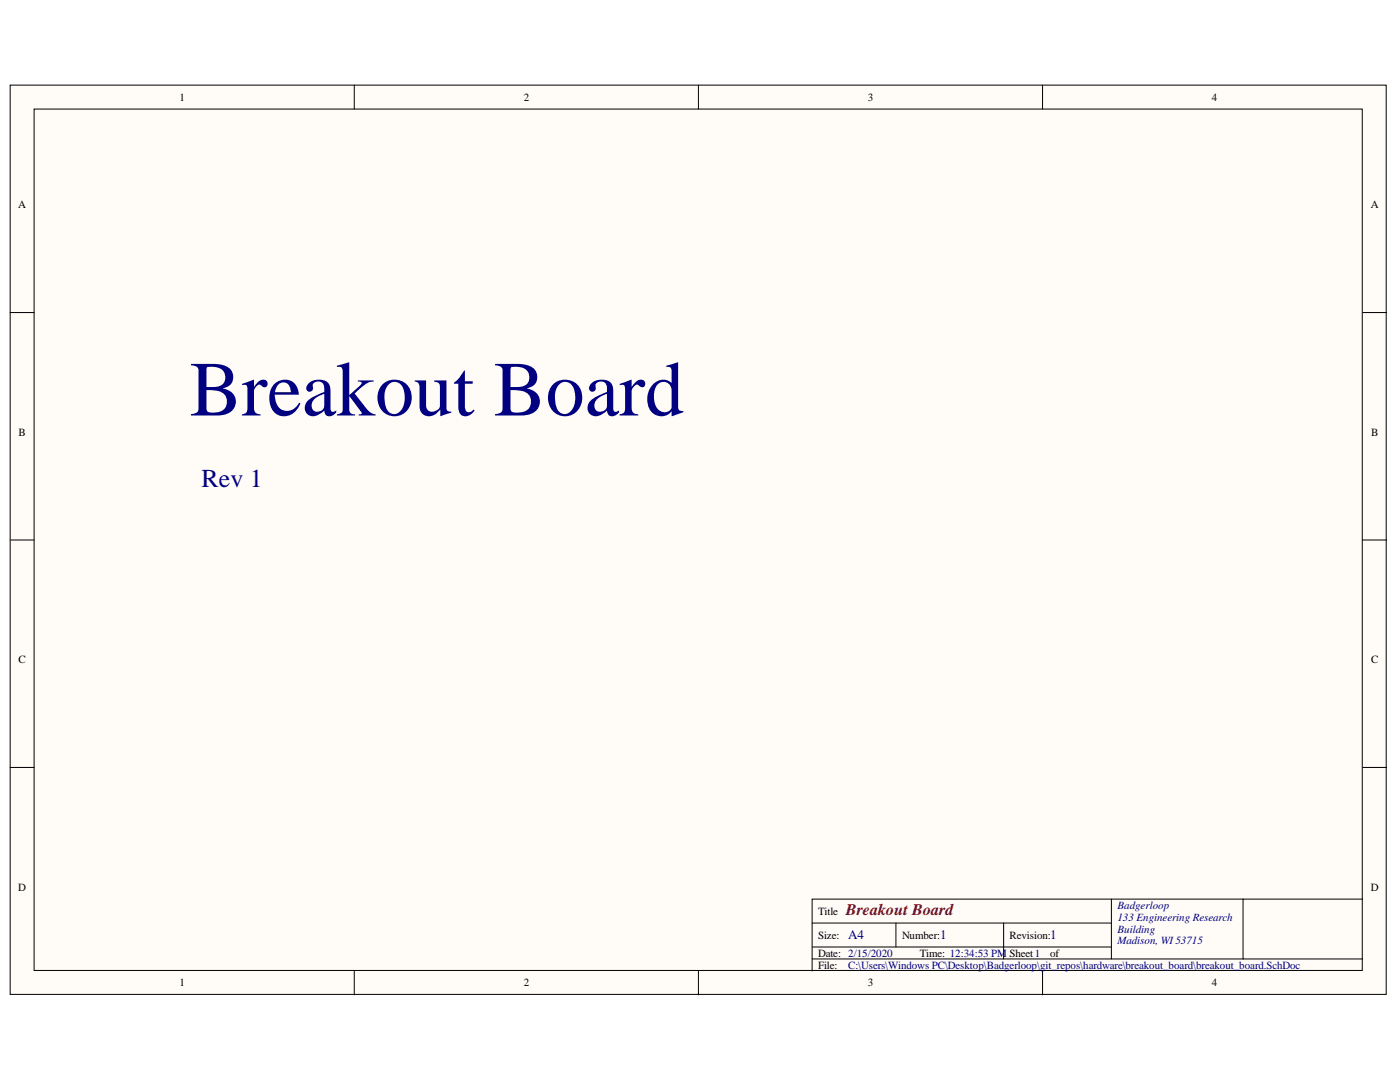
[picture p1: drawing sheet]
<svg xmlns="http://www.w3.org/2000/svg" width="279mm" height="216mm" viewBox="0 0 279 216" stroke-linecap="round" stroke-linejoin="round" font-family="sans-serif">
<defs><g id="words">
<text font-size="15.5" fill="#000080" x="37.9" y="82.9">Breakout Board</text>
<text font-size="5.2" fill="#000080" x="40.2" y="97.1">Rev 1</text>
<text font-size="3.2" fill="#800000" x="168.8" y="182.5">Breakout Board</text>
<g font-size="2.6" fill="#000080">
<text x="169.3" y="187.4">A4</text>
<text x="187.6" y="187.4">1</text>
<text x="209.6" y="187.4">1</text>
</g>
<g font-size="2.2">
<text x="35.8" y="20.1">1</text>
<text x="104.5" y="20.1">2</text>
<text x="173.2" y="20.1">3</text>
<text x="241.9" y="20.1">4</text>
<text x="3.6" y="41.6">A</text>
<text x="273.6" y="41.6">A</text>
<text x="3.7" y="87">B</text>
<text x="273.7" y="87">B</text>
<text x="3.7" y="132.3">C</text>
<text x="273.7" y="132.3">C</text>
<text x="3.6" y="177.7">D</text>
<text x="273.6" y="177.7">D</text>
<text x="163.3" y="182.5">Title</text>
<text x="163.3" y="187.3">Size:</text>
<text x="163.3" y="190.9">Date: 2/15/2020</text>
<text x="180" y="187.3">Number:</text>
<text x="183.6" y="190.9">Time: 12:34:53 PM Sheet1</text>
<text x="201.5" y="187.3">Revision:</text>
<text x="209.6" y="190.9">of</text>
<text x="35.8" y="196.8">1</text>
<text x="104.5" y="196.8">2</text>
<text x="163.3" y="193.3">File:</text>
<text x="173.2" y="196.8">3</text>
<text x="241.9" y="196.8">4</text>
</g>
<g font-size="2.2" fill="#000080">
<text x="223" y="181.4">Badgerloop</text>
<text x="223" y="183.7">133 Engineering Research</text>
<text x="223" y="186.1">Building</text>
<text x="223" y="188.5">Madison, WI53715</text>
<text x="169.3" y="193.3">C:\Users\Windows PC\Desktop\Badgerloop\git_repos\hardware\breakout_board\breakout_board.SchDoc</text>
</g>
</g></defs>
<g fill="#fffcf8" stroke="#000" stroke-width=".2">
<path d="M2 17h274.6v181.4h-274.6z"/>
<path d="M6.8 21.8h265.1v171.8h-265.1z"/>
</g>
<g fill="none" stroke="#000" stroke-width=".2">
<path d="M70.7 17v4.8M139.4 17v4.8M208.1 17v4.8M2 62.4h4.8M272 62.4h4.7M2 107.8h4.8M272 107.8h4.7M2 153.1h4.8M272 153.1h4.7M221.8 179.4v11.9M248.1 179.4h-86v14.3M272 179.4h-23.9v11.9"/>
<path d="M70.7 193.7v4.8M139.4 193.7v4.8M162.1 184.2h59.7M162.1 191.3h109.9M162.1 189h59.7M178.8 184.2v4.8M200.3 184.2v7.1M208.1 193.7v4.8"/>
</g>
<use href="#words"/>
</svg>
